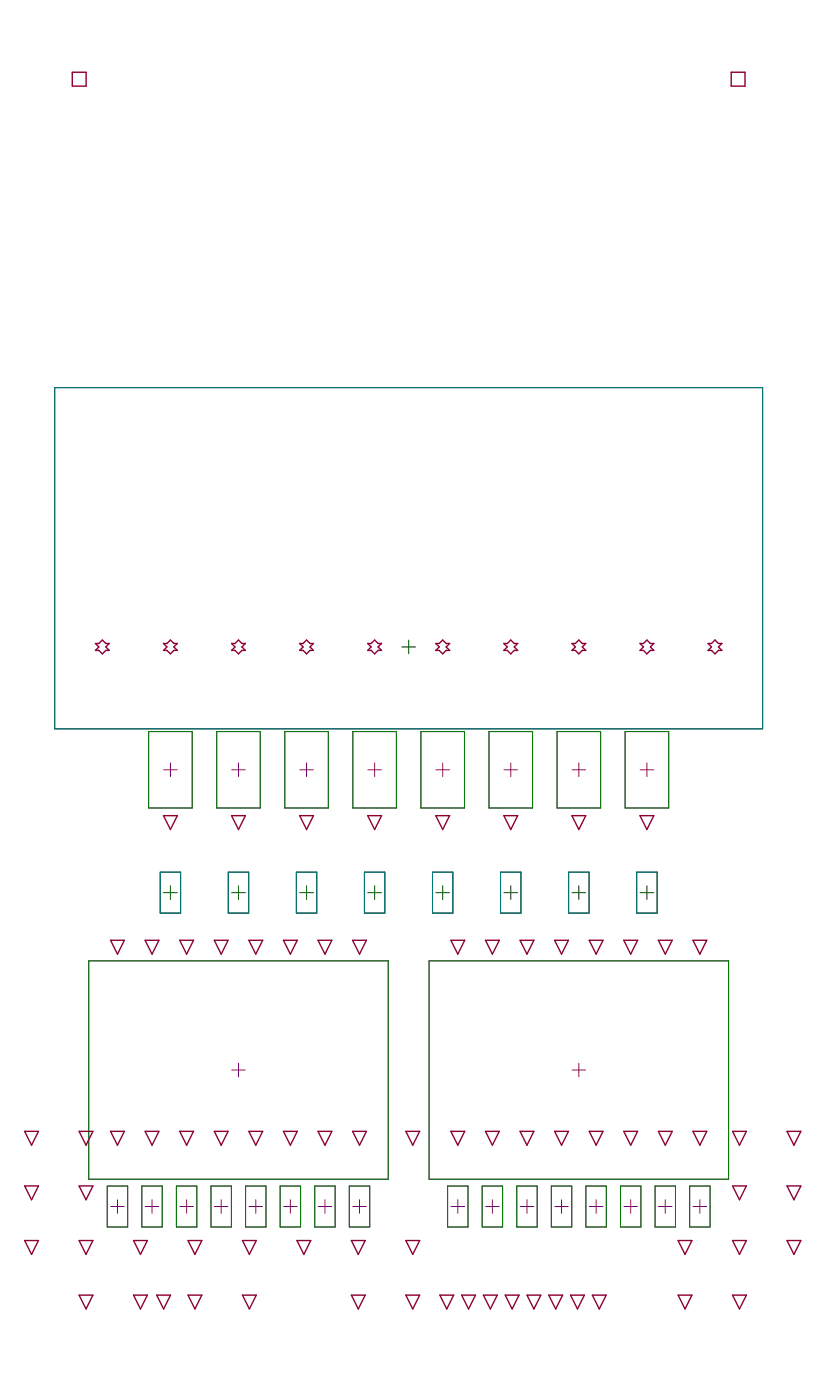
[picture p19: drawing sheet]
<svg xmlns="http://www.w3.org/2000/svg" width="100mm" height="171mm" viewBox="0 0 100 171" stroke-linecap="round" stroke-linejoin="round" font-family="sans-serif">
<g fill="none" stroke="#800080" stroke-width=".12">
<path d="M18.1 89.2h5.3v9.3h-5.3zM19.9 93.9h1.7M20.8 93.1v1.6M26.4 89.2h5.3v9.3h-5.3zM28.2 93.9h1.7M29.1 93.1v1.6M34.7 89.2h5.3v9.3h-5.3zM36.5 93.9h1.7M37.4 93.1v1.6M43 89.2h5.3v9.3h-5.3zM44.8 93.9h1.7M45.7 93.1v1.6"/>
<path d="M51.3 89.2h5.3v9.3h-5.3zM53.1 93.9h1.7M54 93.1v1.6M59.6 89.2h5.3v9.3h-5.3zM61.4 93.9h1.7M62.3 93.1v1.6M67.9 89.2h5.3v9.3h-5.3zM69.7 93.9h1.7M70.6 93.1v1.6M76.2 89.2h5.3v9.3h-5.3zM78 93.9h1.7M78.9 93.1v1.6"/>
<path d="M10.8 117.2h36.5v26.6h-36.5zM52.3 117.2h36.5v26.6h-36.5zM28.2 130.5h1.7M29.1 129.7v1.6M69.7 130.5h1.7M70.6 129.7v1.6M13.1 144.7h2.5v4.9h-2.5zM13.5 147.1h1.6M14.3 146.3v1.7M17.3 144.7h2.5v4.9h-2.5zM17.7 147.1h1.7M18.5 146.3v1.7"/>
<path d="M21.5 144.7h2.5v4.9h-2.5zM21.9 147.1h1.7M22.7 146.3v1.7M25.7 144.7h2.5v4.9h-2.5zM26.1 147.1h1.7M27 146.3v1.7M29.9 144.7h2.5v4.9h-2.5zM30.3 147.1h1.7M31.2 146.3v1.7M34.1 144.7h2.5v4.9h-2.5zM34.6 147.1h1.6M35.4 146.3v1.7"/>
<path d="M38.4 144.7h2.5v4.9h-2.5zM38.8 147.1h1.6M39.6 146.3v1.7M42.6 144.7h2.5v4.9h-2.5zM43 147.1h1.7M43.8 146.3v1.7M54.6 144.7h2.5v4.9h-2.5zM55 147.1h1.6M55.8 146.3v1.7M58.8 144.7h2.5v4.9h-2.5zM59.2 147.1h1.7M60 146.3v1.7"/>
<path d="M63 144.7h2.5v4.9h-2.5zM63.4 147.1h1.7M64.2 146.3v1.7M67.2 144.7h2.5v4.9h-2.5zM67.6 147.1h1.7M68.5 146.3v1.7M71.4 144.7h2.5v4.9h-2.5zM71.8 147.1h1.7M72.7 146.3v1.7M75.6 144.7h2.5v4.9h-2.5zM76.1 147.1h1.6M76.9 146.3v1.7"/>
<path d="M79.9 144.7h2.4v4.9h-2.4zM80.3 147.1h1.6M81.1 146.3v1.7M84.1 144.7h2.5v4.9h-2.5zM84.5 147.1h1.6M85.3 146.3v1.7"/>
</g>
<g fill="none" stroke="#000" stroke-width=".12">
<path d="M6.7 47.3h86.3v41.6h-86.3zM49 78.9h1.6M49.8 78.1v1.6M19.5 106.4h2.5v5h-2.5zM19.9 108.9h1.7M20.8 108v1.7M27.8 106.4h2.5v5h-2.5zM28.2 108.9h1.7M29.1 108v1.7M36.1 106.4h2.5v5h-2.5zM36.5 108.9h1.7M37.4 108v1.7"/>
<path d="M44.4 106.4h2.5v5h-2.5zM44.8 108.9h1.7M45.7 108v1.7M52.7 106.4h2.5v5h-2.5zM53.1 108.9h1.7M54 108v1.7M61 106.4h2.5v5h-2.5zM61.4 108.9h1.7M62.3 108v1.7M69.3 106.4h2.5v5h-2.5zM69.7 108.9h1.7M70.6 108v1.7"/>
<path d="M77.6 106.4h2.5v5h-2.5zM78 108.9h1.7M78.9 108v1.7"/>
</g>
<g fill="none" stroke="#008000" stroke-width=".12">
<path d="M18.1 89.2h5.3v9.3h-5.3zM26.4 89.2h5.3v9.3h-5.3zM34.7 89.2h5.3v9.3h-5.3zM43 89.2h5.3v9.3h-5.3zM51.3 89.2h5.3v9.3h-5.3zM59.6 89.2h5.3v9.3h-5.3zM67.9 89.2h5.3v9.3h-5.3zM76.2 89.2h5.3v9.3h-5.3zM10.8 117.2h36.5v26.6h-36.5zM52.3 117.2h36.5v26.6h-36.5zM13.1 144.7h2.5v4.9h-2.5zM17.3 144.7h2.5v4.9h-2.5z"/>
<path d="M21.5 144.7h2.5v4.9h-2.5zM25.7 144.7h2.5v4.9h-2.5zM29.9 144.7h2.5v4.9h-2.5zM34.1 144.7h2.5v4.9h-2.5zM38.4 144.7h2.5v4.9h-2.5zM42.6 144.7h2.5v4.9h-2.5zM54.6 144.7h2.5v4.9h-2.5zM58.8 144.7h2.5v4.9h-2.5zM63 144.7h2.5v4.9h-2.5zM67.2 144.7h2.5v4.9h-2.5zM71.4 144.7h2.5v4.9h-2.5zM75.6 144.7h2.5v4.9h-2.5z"/>
<path d="M79.9 144.7h2.4v4.9h-2.4zM84.1 144.7h2.5v4.9h-2.5z"/>
</g>
<path d="M6.7 47.3h86.3v41.6h-86.3zM19.5 106.4h2.5v5h-2.5zM27.8 106.4h2.5v5h-2.5zM36.1 106.4h2.5v5h-2.5zM44.4 106.4h2.5v5h-2.5zM52.7 106.4h2.5v5h-2.5zM61 106.4h2.5v5h-2.5zM69.3 106.4h2.5v5h-2.5zM77.6 106.4h2.5v5h-2.5z" fill="none" stroke="#008080" stroke-width=".12"/>
<g fill="none" stroke="#8d0034" stroke-width=".17">
<path d="M8.8 8.8h1.7v1.7h-1.7zM89.1 8.8h1.7v1.7h-1.7zM11.6 78.5h.5l.4-.4 .4 .4h.4l-.4 .4 .4 .4h-.4l-.4 .4-.4-.4h-.5l.5-.4zM19.9 78.5h.5l.4-.4 .4 .4h.4l-.4 .4 .4 .4h-.4l-.4 .4-.4-.4h-.5l.5-.4zM28.2 78.5h.4l.5-.4 .4 .4h.4l-.4 .4 .4 .4h-.4l-.4 .4-.5-.4h-.4l.4-.4zM36.5 78.5h.4l.5-.4 .4 .4h.4l-.4 .4 .4 .4h-.4l-.4 .4-.5-.4h-.4l.4-.4zM44.8 78.5h.4l.5-.4 .4 .4h.4l-.4 .4 .4 .4h-.4l-.4 .4-.5-.4h-.4l.4-.4zM53.1 78.5h.4l.5-.4 .4 .4h.4l-.4 .4 .4 .4h-.4l-.4 .4-.5-.4h-.4l.4-.4zM61.4 78.5h.4l.5-.4 .4 .4h.4l-.4 .4 .4 .4h-.4l-.4 .4-.5-.4h-.4l.4-.4zM69.7 78.5h.4l.5-.4 .4 .4h.4l-.4 .4 .4 .4h-.4l-.4 .4-.5-.4h-.4l.4-.4zM78 78.5h.4l.5-.4 .4 .4h.4l-.4 .4 .4 .4h-.4l-.4 .4-.5-.4h-.4l.4-.4zM86.3 78.5h.4l.5-.4 .4 .4h.4l-.4 .4 .4 .4h-.4l-.4 .4-.5-.4h-.4l.4-.4z"/>
<path d="M19.9 99.5h1.7l-.8 1.7zM28.2 99.5h1.7l-.8 1.7zM36.5 99.5h1.7l-.8 1.7zM44.8 99.5h1.7l-.8 1.7zM53.1 99.5h1.7l-.8 1.7zM61.4 99.5h1.7l-.8 1.7zM69.7 99.5h1.7l-.8 1.7zM78 99.5h1.7l-.8 1.7zM13.5 114.7h1.7l-.9 1.7zM17.7 114.7h1.7l-.9 1.7zM21.9 114.7h1.7l-.9 1.7zM26.1 114.7h1.7l-.8 1.7z"/>
<path d="M30.3 114.7h1.7l-.8 1.7zM34.6 114.7h1.6l-.8 1.7zM38.8 114.7h1.7l-.9 1.7zM43 114.7h1.7l-.9 1.7zM55 114.7h1.6l-.8 1.7zM59.2 114.7h1.7l-.9 1.7zM63.4 114.7h1.7l-.9 1.7zM67.6 114.7h1.7l-.8 1.7zM71.8 114.7h1.7l-.8 1.7zM76 114.7h1.7l-.8 1.7zM80.3 114.7h1.6l-.8 1.7zM84.5 114.7h1.7l-.9 1.7z"/>
<path d="M3 138h1.7l-.9 1.7zM9.6 138h1.7l-.8 1.7zM13.5 138h1.7l-.9 1.7zM17.7 138h1.7l-.9 1.7zM21.9 138h1.7l-.9 1.7zM26.1 138h1.7l-.8 1.7zM30.3 138h1.7l-.8 1.7zM34.6 138h1.6l-.8 1.7zM38.8 138h1.7l-.9 1.7zM43 138h1.7l-.9 1.7zM49.5 138h1.7l-.9 1.7zM55 138h1.6l-.8 1.7z"/>
<path d="M59.2 138h1.7l-.9 1.7zM63.4 138h1.7l-.9 1.7zM67.6 138h1.7l-.8 1.7zM71.8 138h1.7l-.8 1.7zM76 138h1.7l-.8 1.7zM80.3 138h1.6l-.8 1.7zM84.5 138h1.7l-.9 1.7zM89.3 138h1.7l-.9 1.7zM95.9 138h1.7l-.8 1.7zM3 144.6h1.7l-.9 1.7zM3 151.3h1.7l-.9 1.7zM9.6 144.6h1.7l-.8 1.7z"/>
<path d="M9.6 158h1.7l-.8 1.6zM9.6 151.3h1.7l-.8 1.7zM16.3 158h1.7l-.9 1.6zM16.3 151.3h1.7l-.9 1.7zM19.1 158h1.7l-.9 1.6zM22.9 158h1.7l-.8 1.6zM22.9 151.3h1.7l-.8 1.7zM29.6 158h1.6l-.8 1.6zM29.6 151.3h1.6l-.8 1.7zM36.2 151.3h1.7l-.9 1.7zM42.8 151.3h1.7l-.8 1.7zM42.8 158h1.7l-.8 1.6z"/>
<path d="M49.5 158h1.7l-.9 1.6zM49.5 151.3h1.7l-.9 1.7zM53.6 158h1.7l-.8 1.6zM56.3 158h1.7l-.9 1.6zM58.9 158h1.7l-.8 1.6zM61.6 158h1.7l-.9 1.6zM64.2 158h1.7l-.8 1.6zM66.9 158h1.7l-.9 1.6zM69.6 158h1.6l-.8 1.6zM72.2 158h1.7l-.9 1.6zM82.7 158h1.6l-.8 1.6zM82.7 151.3h1.6l-.8 1.7z"/>
<path d="M89.3 144.6h1.7l-.9 1.7zM89.3 158h1.7l-.9 1.6zM89.3 151.3h1.7l-.9 1.7zM95.9 144.6h1.7l-.8 1.7zM95.9 151.3h1.7l-.8 1.7z"/>
</g>
</svg>
